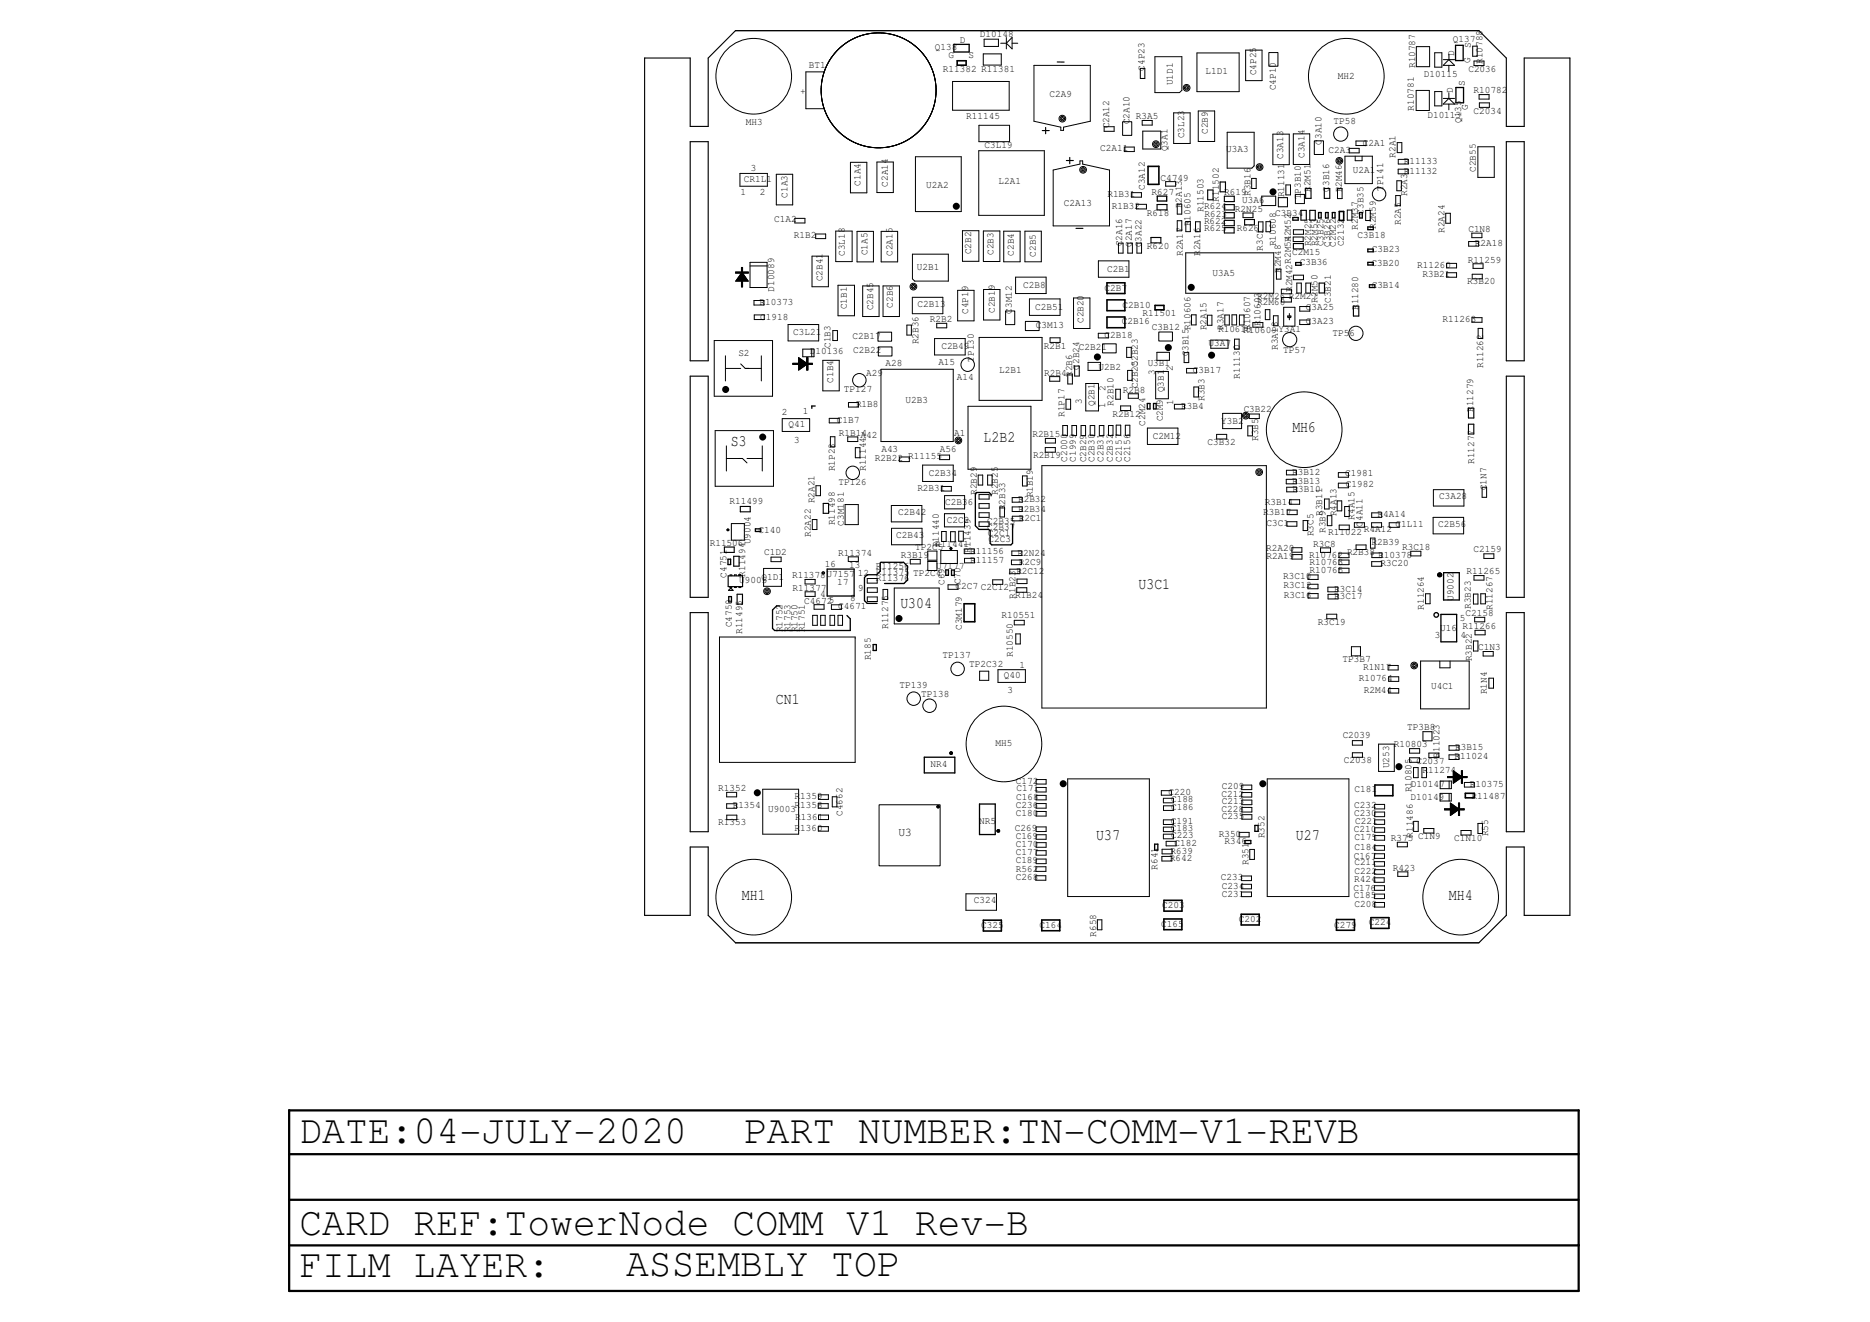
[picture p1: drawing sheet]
<svg xmlns="http://www.w3.org/2000/svg" width="420mm" height="297mm" viewBox="0 0 420 297" stroke-linecap="round" stroke-linejoin="round" font-family="sans-serif">
<defs><g id="words">
<g font-size="9">
<text x="67.3" y="256.9">DATE:04-JULY-2020</text>
<text x="167.2" y="256.9">PART NUMBER:TN-COMM-V1-REVB</text>
<text x="67.3" y="277.4">CARD REF:TowerNode COMM V1 Rev-B</text>
<text x="67.3" y="286.9">FILM LAYER:</text>
<text x="140.7" y="286.7">ASSEMBLY TOP</text>
</g>
<g font-size="3.6">
<text x="164.2" y="100.1">S3</text>
<text x="221" y="99.2">L2B2</text>
<text x="290.4" y="97.1">MH6</text>
<text x="202.3" y="136.7">U304</text>
<text x="255.8" y="132.3">U3C1</text>
<text x="174.3" y="158.3">CN1</text>
<text x="246.3" y="188.7">U37</text>
<text x="291.2" y="188.7">U27</text>
<text x="166.7" y="202.1">MH1</text>
<text x="325.5" y="202.1">MH4</text>
</g>
<text font-size="2.7" x="201.9" y="187.8">U3</text>
<g font-size="2.2">
<text x="210" y="11.2">Q138</text>
<text x="215.7" y="9.6">D</text>
<text x="220.2" y="8.4">D10148</text>
<text x="326.5" y="9.5">Q137</text>
<text x="330.4" y="10.9" transform="rotate(-90 330.4 10.9)">S</text>
<text x="181.7" y="15.2">BT1</text>
<text x="211.8" y="16.3">R11382 R11381</text>
<text x="213.1" y="13">G</text>
<text x="217.6" y="13.1">S</text>
<text x="257.1" y="15.9" transform="rotate(-90 257.1 15.9)">C4P23</text>
<text x="270.9" y="16.7">L1D1</text>
<text x="282.2" y="16.9" transform="rotate(-90 282.2 16.9)">C4P25</text>
<text x="300.6" y="17.7">MH2</text>
<text x="318" y="15.3" transform="rotate(-90 318 15.3)">R10787</text>
<text x="319.9" y="17.3">D10115</text>
<text x="326.7" y="12.5" transform="rotate(-90 326.7 12.5)">D</text>
<text x="329.9" y="16.2">C2036</text>
<text x="330.3" y="14.2" transform="rotate(-90 330.3 14.2)">G</text>
<text x="333.1" y="14.4" transform="rotate(-90 333.1 14.4)">R10788</text>
<text x="181" y="20.1" transform="rotate(180 181 20.1)">+</text>
<text x="235.8" y="21.9">C2A9</text>
<text x="263.5" y="19.1" transform="rotate(-90 263.5 19.1)">U1D1</text>
<text x="286.6" y="20.3" transform="rotate(-90 286.6 20.3)">C4P10</text>
<text x="326.4" y="20.9" transform="rotate(-90 326.4 20.9)">D</text>
<text x="329.1" y="19.3" transform="rotate(-90 329.1 19.3)">S</text>
<text x="331.1" y="20.9">R10782</text>
<text x="167.6" y="28">MH3</text>
<text x="217.1" y="26.7">R11145</text>
<text x="249.2" y="28.9" transform="rotate(-90 249.2 28.9)">C2A12</text>
<text x="253.8" y="28" transform="rotate(-90 253.8 28)">C2A10</text>
<text x="255.2" y="26.8">R3A5</text>
<text x="299.6" y="27.9">TP58</text>
<text x="317.6" y="24.9" transform="rotate(-90 317.6 24.9)">R10781</text>
<text x="320.7" y="26.6">D10113</text>
<text x="328.3" y="27.6" transform="rotate(-90 328.3 27.6)">Q135</text>
<text x="329.8" y="24.7" transform="rotate(-90 329.8 24.7)">G</text>
<text x="331.1" y="25.5">C2034</text>
<text x="221.2" y="33.3">C3L19</text>
<text x="247.2" y="33.9">C2A11</text>
<text x="262.3" y="34" transform="rotate(-90 262.3 34)">Q3A1</text>
<text x="266.1" y="31.1" transform="rotate(-90 266.1 31.1)">C3L23</text>
<text x="271.3" y="30.1" transform="rotate(-90 271.3 30.1)">C2B9</text>
<text x="275.5" y="34.1">U3A3</text>
<text x="288.3" y="35.7" transform="rotate(-90 288.3 35.7)">C3A13</text>
<text x="293.1" y="35.5" transform="rotate(-90 293.1 35.5)">C3A14</text>
<text x="296.9" y="32.5" transform="rotate(-90 296.9 32.5)">C3A10</text>
<text x="298.5" y="34.3">C2A3</text>
<text x="306.2" y="32.7">C2A1</text>
<text x="313.5" y="35.4" transform="rotate(-90 313.5 35.4)">R2A1</text>
<text x="167.1" y="41">CR1L1</text>
<text x="168.7" y="38.4">3</text>
<text x="193.3" y="41.7" transform="rotate(-90 193.3 41.7)">C1A4</text>
<text x="199.5" y="41.9" transform="rotate(-90 199.5 41.9)">C2A14</text>
<text x="224.4" y="41.3">L2A1</text>
<text x="260.7" y="40.6">C4749</text>
<text x="303.9" y="38.9">U2A1</text>
<text x="315.4" y="39">R11132</text>
<text x="315.4" y="36.9">R11133</text>
<text x="331.6" y="38.7" transform="rotate(-90 331.6 38.7)">C2B55</text>
<text x="166.4" y="43.7">1</text>
<text x="170.7" y="43.7">2</text>
<text x="176.9" y="44.4" transform="rotate(-90 176.9 44.4)">C1A3</text>
<text x="208.1" y="42.2">U2A2</text>
<text x="239" y="46.2">C2A13</text>
<text x="248.8" y="44.3">R1B31</text>
<text x="249.8" y="47">R1B32</text>
<text x="257.2" y="42.7" transform="rotate(-90 257.2 42.7)">C3A12</text>
<text x="258.8" y="43.7">R627</text>
<text x="265.5" y="46.8" transform="rotate(-90 265.5 46.8)">R2A13</text>
<text x="270.4" y="47.6" transform="rotate(-90 270.4 47.6)">R11503</text>
<text x="270.6" y="47">R624</text>
<text x="273.9" y="45.3" transform="rotate(-90 273.9 45.3)">R11502</text>
<text x="275" y="43.8">R619</text>
<text x="277.5" y="47.6">R2N25</text>
<text x="279.1" y="45.6">U3A6</text>
<text x="281" y="44" transform="rotate(-90 281 44)">R3B16</text>
<text x="288.6" y="44.3" transform="rotate(-90 288.6 44.3)">R11131</text>
<text x="292.3" y="44.8" transform="rotate(-90 292.3 44.8)">TP3B10</text>
<text x="294.5" y="43.1" transform="rotate(-90 294.5 43.1)">R2M51</text>
<text x="298.7" y="43.1" transform="rotate(-90 298.7 43.1)">C3B16</text>
<text x="301.5" y="43.2" transform="rotate(-90 301.5 43.2)">R2M46</text>
<text x="310.8" y="42.9" transform="rotate(-90 310.8 42.9)">TP141</text>
<text x="316.1" y="44.1" transform="rotate(-90 316.1 44.1)">R2A3</text>
<text x="173.9" y="49.9">C1A2</text>
<text x="178.3" y="53.5">R1B2</text>
<text x="257.7" y="48.6">R618</text>
<text x="267.5" y="50.9" transform="rotate(-90 267.5 50.9)">R10605</text>
<text x="270.5" y="50.3">R622</text>
<text x="270.5" y="52">R625</text>
<text x="270.6" y="48.7">R623</text>
<text x="277.9" y="51.8">R626</text>
<text x="286.5" y="48.5">C3B34</text>
<text x="305" y="53.4">C3B18</text>
<text x="305.1" y="51.6" transform="rotate(-90 305.1 51.6)">R2M37</text>
<text x="306.4" y="48.2" transform="rotate(-90 306.4 48.2)">C3B35</text>
<text x="309.1" y="51.4" transform="rotate(-90 309.1 51.4)">R2M59</text>
<text x="314.7" y="50.6" transform="rotate(-90 314.7 50.6)">R2A5</text>
<text x="324.5" y="52.3" transform="rotate(-90 324.5 52.3)">R2A24</text>
<text x="329.9" y="52">C1N8</text>
<text x="189.9" y="57.5" transform="rotate(-90 189.9 57.5)">C3L18</text>
<text x="194.9" y="57.4" transform="rotate(-90 194.9 57.4)">C1A5</text>
<text x="200.5" y="57.5" transform="rotate(-90 200.5 57.5)">C2A15</text>
<text x="218.2" y="57.2" transform="rotate(-90 218.2 57.2)">C2B2</text>
<text x="223.2" y="57.3" transform="rotate(-90 223.2 57.3)">C2B3</text>
<text x="227.8" y="57.5" transform="rotate(-90 227.8 57.5)">C2B4</text>
<text x="232.8" y="57.6" transform="rotate(-90 232.8 57.6)">C2B5</text>
<text x="252.1" y="55.3" transform="rotate(-90 252.1 55.3)">C2A16</text>
<text x="254.3" y="55.5" transform="rotate(-90 254.3 55.5)">C2A17</text>
<text x="256.5" y="55.6" transform="rotate(-90 256.5 55.6)">C3A22</text>
<text x="257.7" y="56">R620</text>
<text x="265.7" y="57.5" transform="rotate(-90 265.7 57.5)">R2A17</text>
<text x="269.7" y="57.5" transform="rotate(-90 269.7 57.5)">R2A16</text>
<text x="283.7" y="56.3" transform="rotate(-90 283.7 56.3)">R3C1</text>
<text x="286.7" y="55.4" transform="rotate(-90 286.7 55.4)">R10608</text>
<text x="290" y="54.4" transform="rotate(-90 290 54.4)">R2M52</text>
<text x="290.4" y="57.3">C2M15</text>
<text x="292" y="59.6">C3B36</text>
<text x="294.5" y="55.3" transform="rotate(-90 294.5 55.3)">R2M25</text>
<text x="296" y="55.3" transform="rotate(-90 296 55.3)">R2M53</text>
<text x="297.3" y="55.3" transform="rotate(-90 297.3 55.3)">C3B25</text>
<text x="298.9" y="55.5" transform="rotate(-90 298.9 55.5)">C3B26</text>
<text x="300.1" y="55.4" transform="rotate(-90 300.1 55.4)">C2M22</text>
<text x="302" y="55.3" transform="rotate(-90 302 55.3)">C2132</text>
<text x="308.1" y="59.8">C3B20</text>
<text x="308.2" y="56.7">C3B23</text>
<text x="329.8" y="59">R11259</text>
<text x="331.4" y="55.3">R2A18</text>
<text x="174" y="65.5" transform="rotate(-90 174 65.5)">D10089</text>
<text x="184.8" y="63.2" transform="rotate(-90 184.8 63.2)">C2B41</text>
<text x="206" y="60.6">U2B1</text>
<text x="229.9" y="64.6">C2B8</text>
<text x="248.2" y="65.5">C2B7</text>
<text x="248.8" y="61">C2B1</text>
<text x="272.4" y="62.1">U3A5</text>
<text x="287.8" y="61.3" transform="rotate(-90 287.8 61.3)">R2M48</text>
<text x="290.3" y="65.6" transform="rotate(-90 290.3 65.6)">R2M42R2M54</text>
<text x="308.2" y="64.7">C3B14</text>
<text x="318.4" y="60.2">R11260</text>
<text x="319.6" y="62.3">R3B21</text>
<text x="329.7" y="63.9">R3B20</text>
<text x="170.6" y="68.6">R10373</text>
<text x="170.8" y="71.8">C1918</text>
<text x="190.2" y="69.5" transform="rotate(-90 190.2 69.5)">C1B1</text>
<text x="196.2" y="69.7" transform="rotate(-90 196.2 69.7)">C2B45</text>
<text x="200.6" y="69.2" transform="rotate(-90 200.6 69.2)">C2B6</text>
<text x="206.2" y="69">C2B13</text>
<text x="217.6" y="70.5" transform="rotate(-90 217.6 70.5)">C4P19</text>
<text x="223.5" y="70.3" transform="rotate(-90 223.5 70.3)">C2B19</text>
<text x="227.4" y="70.4" transform="rotate(-90 227.4 70.4)">C3M12</text>
<text x="232.6" y="69.6">C2B51</text>
<text x="252.2" y="69.1">C2B10</text>
<text x="256.7" y="70.9">R11501</text>
<text x="282.5" y="68.5">R2M60</text>
<text x="282.5" y="67.2">R2M26 R2M27</text>
<text x="293.4" y="69.8">C3A25</text>
<text x="296" y="68" transform="rotate(-90 296 68)">R2M50</text>
<text x="299" y="68.1" transform="rotate(-90 299 68.1)">C3B21</text>
<text x="305.2" y="69.7" transform="rotate(-90 305.2 69.7)">R11280</text>
<text x="178.2" y="75.2">C3L21</text>
<text x="191.5" y="76.1">C2B17</text>
<text x="206.3" y="77.3" transform="rotate(-90 206.3 77.3)">R2B36</text>
<text x="208.9" y="72.3">R2B2</text>
<text x="232.8" y="73.7">C3M13</text>
<text x="243.4" y="72.6" transform="rotate(-90 243.4 72.6)">C2B20</text>
<text x="248.1" y="75.9">C2B18</text>
<text x="252.1" y="72.9">C2B16</text>
<text x="258.8" y="74.3">C3B12</text>
<text x="271.1" y="74.2" transform="rotate(-90 271.1 74.2)">R2A15</text>
<text x="271.5" y="77.8">U3A7</text>
<text x="273.7" y="74.5">R10610</text>
<text x="274.9" y="74.2" transform="rotate(-90 274.9 74.2)">R3A17</text>
<text x="279.3" y="74.7">R10609Y3A1</text>
<text x="280.9" y="74.1" transform="rotate(-90 280.9 74.1)">R10607</text>
<text x="283.2" y="73.2" transform="rotate(-90 283.2 73.2)">R10603</text>
<text x="293.4" y="72.9">C3A23</text>
<text x="299.4" y="75.4">TP56</text>
<text x="324.1" y="72.5">R11263</text>
<text x="165.9" y="80.1">S2</text>
<text x="181.9" y="79.6">D10136</text>
<text x="186.6" y="78.2" transform="rotate(-90 186.6 78.2)">C1B3</text>
<text x="191.7" y="79.4">C2B22</text>
<text x="199" y="82.3">A28</text>
<text x="210.8" y="81.9">A15</text>
<text x="211.5" y="78.4">C2B49</text>
<text x="218.8" y="81.3" transform="rotate(-90 218.8 81.3)">TP130</text>
<text x="224.5" y="83.7">L2B1</text>
<text x="234.6" y="78.4">R2B1</text>
<text x="242.4" y="78.7">C2B21</text>
<text x="242.5" y="83.1" transform="rotate(-90 242.5 83.1)">C2B24</text>
<text x="246.8" y="83">U2B2</text>
<text x="255.6" y="82.4" transform="rotate(-90 255.6 82.4)">C2B23</text>
<text x="257.9" y="82.3">U3B1</text>
<text x="263.5" y="83.4" transform="rotate(-90 263.5 83.4)">2</text>
<text x="267.1" y="80.1" transform="rotate(-90 267.1 80.1)">C3B15R10606</text>
<text x="268" y="83.9">C3B17</text>
<text x="287.1" y="78.6" transform="rotate(-90 287.1 78.6)">R3A18</text>
<text x="288.3" y="79.2">TP57</text>
<text x="333.2" y="82.7" transform="rotate(-90 333.2 82.7)">R11262</text>
<text x="187.2" y="86" transform="rotate(-90 187.2 86)">C1B4</text>
<text x="189.6" y="88.1">TP127</text>
<text x="194.6" y="84.4">A29</text>
<text x="215" y="85.4">A14</text>
<text x="234.6" y="84.4">R2B4</text>
<text x="240.9" y="84.7" transform="rotate(-90 240.9 84.7)">R2B6</text>
<text x="248.4" y="87.8" transform="rotate(-90 248.4 87.8)">2</text>
<text x="252.3" y="88.2">R2B8</text>
<text x="255.7" y="87.3" transform="rotate(-90 255.7 87.3)">C2B25</text>
<text x="259.5" y="84.3" transform="rotate(-90 259.5 84.3)">3</text>
<text x="261.5" y="88.1" transform="rotate(-90 261.5 88.1)">Q3B1</text>
<text x="278.5" y="85.1" transform="rotate(-90 278.5 85.1)">R11130</text>
<text x="175.7" y="93.2">2</text>
<text x="180.4" y="93.1">1</text>
<text x="188.1" y="95">C1B7</text>
<text x="192.3" y="91.5">R1B8</text>
<text x="203.5" y="90.4">U2B3</text>
<text x="239.2" y="93.7" transform="rotate(-90 239.2 93.7)">R1P17</text>
<text x="243.1" y="90.7" transform="rotate(-90 243.1 90.7)">3</text>
<text x="245.9" y="91.2" transform="rotate(-90 245.9 91.2)">Q2B1</text>
<text x="248.3" y="91.7" transform="rotate(-90 248.3 91.7)">1</text>
<text x="250" y="93.7">R2B12</text>
<text x="250.2" y="91.1" transform="rotate(-90 250.2 91.1)">R2B10</text>
<text x="257.3" y="95.6" transform="rotate(-90 257.3 95.6)">C2M24</text>
<text x="261.3" y="94.7" transform="rotate(-90 261.3 94.7)">C2M9</text>
<text x="263.6" y="91" transform="rotate(-90 263.6 91)">1</text>
<text x="265.4" y="91.8">R3B4</text>
<text x="270.6" y="90.1" transform="rotate(-90 270.6 90.1)">R3B3</text>
<text x="274.4" y="95.2">Y3B2</text>
<text x="279.4" y="92.6">C3B22</text>
<text x="331" y="92.6" transform="rotate(-90 331 92.6)">R11279</text>
<text x="177.2" y="96">Q41</text>
<text x="178.4" y="99.6">3</text>
<text x="188.5" y="97.9">R1B14</text>
<text x="193.3" y="98.4">A42</text>
<text x="198" y="101.5">A43</text>
<text x="211.2" y="101.5">A56</text>
<text x="214.4" y="98">A1</text>
<text x="232" y="98.2">R2B15</text>
<text x="259" y="98.6">C2M12</text>
<text x="271.3" y="100">C3B32</text>
<text x="282.7" y="99.1" transform="rotate(-90 282.7 99.1)">R3B5</text>
<text x="187.5" y="105.9" transform="rotate(-90 187.5 105.9)">R1P28</text>
<text x="194.5" y="105.8" transform="rotate(-90 194.5 105.8)">R11144</text>
<text x="196.6" y="103.7">R2B22 R11155</text>
<text x="208.7" y="106.9">C2B34</text>
<text x="232.1" y="102.9">R2B19</text>
<text x="239.8" y="103.7" transform="rotate(-90 239.8 103.7)">C2000</text>
<text x="241.8" y="103.7" transform="rotate(-90 241.8 103.7)">C1999</text>
<text x="244" y="103.8" transform="rotate(-90 244 103.8)">C2B29</text>
<text x="245.9" y="103.8" transform="rotate(-90 245.9 103.8)">C2B30</text>
<text x="247.9" y="103.8" transform="rotate(-90 247.9 103.8)">C2B31</text>
<text x="250" y="103.8" transform="rotate(-90 250 103.8)">C2B32</text>
<text x="252" y="103.8" transform="rotate(-90 252 103.8)">C2157</text>
<text x="253.9" y="103.8" transform="rotate(-90 253.9 103.8)">C2156</text>
<text x="290.3" y="106.7">R3B12</text>
<text x="302.2" y="107.1">C1981</text>
<text x="331.2" y="104.2" transform="rotate(-90 331.2 104.2)">R11277</text>
<text x="163.9" y="113.3">R11499</text>
<text x="183" y="113.1" transform="rotate(-90 183 113.1)">R2A21</text>
<text x="188.4" y="109">TP126</text>
<text x="206.1" y="110.4">R2B31</text>
<text x="212.4" y="113.5">C2B36</text>
<text x="219.5" y="111.2" transform="rotate(-90 219.5 111.2)">R2B29</text>
<text x="224.2" y="111.2" transform="rotate(-90 224.2 111.2)">R2B25</text>
<text x="228.7" y="112.8">R2B32</text>
<text x="232.1" y="111.8" transform="rotate(-90 232.1 111.8)">R1B19</text>
<text x="284.2" y="113.4">R3B14</text>
<text x="290.3" y="108.8">R3B13</text>
<text x="290.4" y="110.5">R3B10</text>
<text x="302.4" y="109.5">C1982</text>
<text x="323.3" y="112.1">C3A28</text>
<text x="334" y="110.2" transform="rotate(-90 334 110.2)">C1N7</text>
<text x="170.4" y="119.7">C140</text>
<text x="187.6" y="118" transform="rotate(-90 187.6 118)">R11498</text>
<text x="189.6" y="118.1" transform="rotate(-90 189.6 118.1)">C3M181</text>
<text x="201.8" y="115.8">C2B42</text>
<text x="212.8" y="117.4">C2C2</text>
<text x="221.8" y="119.2">C2B37</text>
<text x="221.8" y="117.8">C2B35</text>
<text x="225.9" y="114.7" transform="rotate(-90 225.9 114.7)">R2B33</text>
<text x="228.7" y="115">R2B34</text>
<text x="228.9" y="117">R2C1</text>
<text x="283.8" y="115.6">R3B17</text>
<text x="284.6" y="118.1">C3C1</text>
<text x="297.1" y="115.9" transform="rotate(-90 297.1 115.9)">R3B11</text>
<text x="297.8" y="119.8" transform="rotate(-90 297.8 119.8)">R3B9</text>
<text x="300.3" y="116" transform="rotate(-90 300.3 116)">R4A13</text>
<text x="304.4" y="116.8" transform="rotate(-90 304.4 116.8)">R4A15</text>
<text x="306.1" y="118.3" transform="rotate(-90 306.1 118.3)">C4A11</text>
<text x="306.5" y="119.6">R4A12</text>
<text x="309.5" y="116.2">R4A14</text>
<text x="313.6" y="118.5">C1L11</text>
<text x="323.1" y="118.3">C2B56</text>
<text x="159.5" y="122.7">R11506</text>
<text x="168.6" y="122.3" transform="rotate(-90 168.6 122.3)">U9004</text>
<text x="171.7" y="124.8">C1D2</text>
<text x="182.2" y="120.6" transform="rotate(-90 182.2 120.6)">R2A22</text>
<text x="188.3" y="124.8">R11374</text>
<text x="201.3" y="120.9">C2B43</text>
<text x="202.4" y="125.4">R3B19</text>
<text x="205.6" y="123.6">TP2C5</text>
<text x="210.2" y="123">R11441</text>
<text x="211" y="123" transform="rotate(-90 211 123)">R11440</text>
<text x="218" y="124.5">R11156</text>
<text x="218.1" y="124.2" transform="rotate(-90 218.1 124.2)">R11439</text>
<text x="222" y="120.5">C2C1</text>
<text x="222.1" y="121.8">C2C3</text>
<text x="228.6" y="124.9">R2N24</text>
<text x="284.5" y="123.9">R2A20</text>
<text x="284.5" y="125.7">R2A19</text>
<text x="294.2" y="125.4">R10762</text>
<text x="295.1" y="122.9">R3C8</text>
<text x="295.2" y="120.5" transform="rotate(-90 295.2 120.5)">R3C5</text>
<text x="298.4" y="120.2">R11022</text>
<text x="302.7" y="124.8">R2B38 R10378</text>
<text x="308.2" y="122.4">R2B39</text>
<text x="315.1" y="123.6">R3C18</text>
<text x="331.1" y="124.1">C2159</text>
<text x="163.2" y="129.8" transform="rotate(-90 163.2 129.8)">C4751</text>
<text x="166.1" y="131.1">U9005</text>
<text x="167.4" y="129.5" transform="rotate(-90 167.4 129.5)">R11494</text>
<text x="171.1" y="130.4">Q1D1</text>
<text x="178" y="129.8">R11378U7157</text>
<text x="185.3" y="127.4">16</text>
<text x="188.1" y="131.4">17</text>
<text x="190.8" y="127.6">13</text>
<text x="192.8" y="129.5">12 R11375</text>
<text x="196.8" y="130.6">R11376</text>
<text x="196.8" y="127.9">R11256</text>
<text x="205.2" y="129.5">TP2C4</text>
<text x="210.4" y="127.8">U7177</text>
<text x="212.2" y="131.5" transform="rotate(-90 212.2 131.5)">C69</text>
<text x="215.8" y="131.3" transform="rotate(-90 215.8 131.3)">C70</text>
<text x="218" y="126.5">R11157</text>
<text x="228.4" y="129">R2C12</text>
<text x="228.9" y="126.9">R2C9</text>
<text x="288.3" y="130.2">R3C10</text>
<text x="294.2" y="128.7">R10765</text>
<text x="294.2" y="126.9">R10763</text>
<text x="310.2" y="127.3">R3C20</text>
<text x="329.5" y="129">R11265</text>
<text x="178.1" y="132.7">R11377</text>
<text x="180.7" y="135.7">C46725</text>
<text x="184.2" y="134.2">4</text>
<text x="188.3" y="136.9">C4671</text>
<text x="191" y="135.1">8</text>
<text x="192.8" y="132.9">9</text>
<text x="214.7" y="132.4">C2C7 C2C12</text>
<text x="228.1" y="134.4">R1B24</text>
<text x="228.1" y="133.3" transform="rotate(-90 228.1 133.3)">1B23</text>
<text x="288.4" y="132.2">R3C12</text>
<text x="288.4" y="134.3">R3C16</text>
<text x="299.8" y="132.9">R3C14</text>
<text x="299.8" y="134.6">R3C17</text>
<text x="319.9" y="137" transform="rotate(-90 319.9 137)">R11264</text>
<text x="326.6" y="135" transform="rotate(-90 326.6 135)">U9002</text>
<text x="330.5" y="136.8" transform="rotate(-90 330.5 136.8)">R3B23</text>
<text x="335.3" y="137.1" transform="rotate(-90 335.3 137.1)">R11267</text>
<text x="164.4" y="140.9" transform="rotate(-90 164.4 140.9)">C4750</text>
<text x="166.7" y="142.5" transform="rotate(-90 166.7 142.5)">R11495</text>
<text x="175.8" y="142" transform="rotate(-90 175.8 142)">R1752</text>
<text x="177.6" y="142" transform="rotate(-90 177.6 142)">R1753</text>
<text x="179.2" y="142.1" transform="rotate(-90 179.2 142.1)">R1750</text>
<text x="180.8" y="142" transform="rotate(-90 180.8 142)">R1751</text>
<text x="199.5" y="141.3" transform="rotate(-90 199.5 141.3)">R11275</text>
<text x="216.1" y="141.5" transform="rotate(-90 216.1 141.5)">C3M179</text>
<text x="225" y="138.9">R10551</text>
<text x="296.1" y="140.5">R3C19</text>
<text x="322.4" y="143.4">3</text>
<text x="323.6" y="141.9">U16</text>
<text x="328" y="139.6">5</text>
<text x="328.1" y="143.4">4</text>
<text x="328.6" y="141.3">R11266</text>
<text x="329.3" y="138.3">C2158</text>
<text x="195.7" y="148.4" transform="rotate(-90 195.7 148.4)">R185</text>
<text x="211.8" y="147.9">TP137</text>
<text x="217.8" y="149.9">TP2C32</text>
<text x="227.5" y="147.6" transform="rotate(-90 227.5 147.6)">R10550</text>
<text x="301.6" y="148.7">TP3B7</text>
<text x="330.7" y="148.6" transform="rotate(-90 330.7 148.6)">R3B22</text>
<text x="332.1" y="146">C1N3</text>
<text x="202.1" y="154.7">TP139</text>
<text x="225.5" y="152.4">Q40</text>
<text x="226.4" y="155.8">3</text>
<text x="229.1" y="150.2">1</text>
<text x="305.3" y="153.1">R10764</text>
<text x="306.3" y="150.6">R1N17</text>
<text x="306.5" y="155.7">R2M44</text>
<text x="321.5" y="154.8">U4C1</text>
<text x="207" y="156.7">TP138</text>
<text x="334.1" y="156" transform="rotate(-90 334.1 156)">R1N4</text>
<text x="223.7" y="167.7">MH5</text>
<text x="301.7" y="165.9">C2039</text>
<text x="313.2" y="167.8">R10803</text>
<text x="316.2" y="164.1">TP3B8</text>
<text x="209.1" y="172.3">NR4</text>
<text x="301.9" y="171.5">C2038</text>
<text x="312.1" y="172.6" transform="rotate(-90 312.1 172.6)">U253</text>
<text x="318.2" y="171.6">C2037</text>
<text x="319.6" y="173.7">R11274</text>
<text x="323.4" y="170.3" transform="rotate(-90 323.4 170.3)">R11023</text>
<text x="326.8" y="170.6">R11024</text>
<text x="327" y="168.6">R3B15</text>
<text x="161.3" y="177.8">R1352</text>
<text x="178.5" y="179.6">R1359</text>
<text x="228.3" y="176.1">C172</text>
<text x="228.3" y="179.8">C168</text>
<text x="228.4" y="177.8">C171</text>
<text x="262.6" y="178.5">C220</text>
<text x="274.5" y="179">C212</text>
<text x="274.5" y="177.2">C209</text>
<text x="304.3" y="177.9">C181</text>
<text x="316.9" y="179.6">D10149</text>
<text x="317" y="176.9">D10147</text>
<text x="317.2" y="178" transform="rotate(-90 317.2 178)">R10805</text>
<text x="330.3" y="176.9">R10375</text>
<text x="330.7" y="179.6">R11487</text>
<text x="161.4" y="185.4">R1353</text>
<text x="164.6" y="181.6">R1354</text>
<text x="172.6" y="182.4">U9003</text>
<text x="178.5" y="181.6">R1358</text>
<text x="178.7" y="184.2">R1361</text>
<text x="189.3" y="183.3" transform="rotate(-90 189.3 183.3)">C4662</text>
<text x="220" y="185">NR5</text>
<text x="228.2" y="183.4">C180</text>
<text x="228.2" y="181.5">C236</text>
<text x="263.1" y="185.1">C191</text>
<text x="263.1" y="180.3">C188</text>
<text x="263.2" y="182">C186</text>
<text x="274.4" y="182.5">C228</text>
<text x="274.5" y="180.7">C213</text>
<text x="274.6" y="184.1">C235</text>
<text x="304.3" y="181.6">C232</text>
<text x="304.3" y="183.4">C230</text>
<text x="304.5" y="185.1">C221</text>
<text x="178.5" y="186.7">R1360</text>
<text x="228" y="186.8">C269</text>
<text x="228.2" y="188.5">C169</text>
<text x="228.3" y="190.4">C170</text>
<text x="263" y="191.8">R639</text>
<text x="263.1" y="186.6">C183</text>
<text x="263.2" y="188.4">C223</text>
<text x="263.9" y="190.1">C182</text>
<text x="273.8" y="188.1">R350</text>
<text x="275.2" y="189.7">R346</text>
<text x="284.1" y="188.4" transform="rotate(-90 284.1 188.4)">R352</text>
<text x="304.2" y="186.9">C210</text>
<text x="304.3" y="190.9">C184</text>
<text x="304.3" y="188.6">C175</text>
<text x="312.5" y="188.9">R375 C1N9</text>
<text x="317.4" y="188.2" transform="rotate(-90 317.4 188.2)">R11486</text>
<text x="326.8" y="188.9">C1N10</text>
<text x="334.3" y="187.9" transform="rotate(-90 334.3 187.9)">R55</text>
<text x="228.2" y="194">C189</text>
<text x="228.2" y="197.7">C268</text>
<text x="228.2" y="192.1">C177</text>
<text x="228.2" y="195.9">R562</text>
<text x="260.1" y="195.4" transform="rotate(-90 260.1 195.4)">R641</text>
<text x="262.8" y="193.4">R642</text>
<text x="274.3" y="197.7">C233</text>
<text x="280.6" y="194.4" transform="rotate(-90 280.6 194.4)">R351</text>
<text x="304.2" y="193">C167</text>
<text x="304.3" y="194.5">C211</text>
<text x="304.4" y="196.3">C222</text>
<text x="313" y="195.6">R423</text>
<text x="218.8" y="202.8">C324</text>
<text x="261.1" y="203.9">C203</text>
<text x="274.5" y="199.7">C234</text>
<text x="274.5" y="201.5">C231</text>
<text x="304.1" y="200.1">C176</text>
<text x="304.2" y="201.8">C185</text>
<text x="304.3" y="198.1">R424</text>
<text x="304.3" y="203.7">C208</text>
<text x="220.4" y="208.6">C325</text>
<text x="233.5" y="208.5">C164</text>
<text x="260.9" y="208.2">C165</text>
<text x="278.4" y="207.2">C202</text>
<text x="299.8" y="208.5">C279</text>
<text x="307.5" y="207.8">C224</text>
<text x="246.3" y="210.5" transform="rotate(-90 246.3 210.5)">R658</text>
</g>
</g></defs>
<path d="M65 249.4v40.7h289.7v-40.6M65 259.3h289.7M65 249.5h289.7M65 269.6h289.6M65 279.8h289.7" fill="none" stroke="#000" stroke-width=".51"/>
<g fill="none" stroke="#000" stroke-width=".22">
<path d="M165.3 6.9h167M184.5 19.8h.1M184.5 19.4h.1M184.6 18.9h.1M184.6 18.7v.1M184.6 18.4h.1M184.7 18.1v.1M184.7 18v.1M184.8 17.8h-.1M184.8 17.7h.1M184.8 17.5h.1M184.9 17.3l-.4 1.9v2.2l.3 1.6"/>
<path d="M184.9 17.2v.1M184.9 17l-.1 .4M185 16.8l-.1 .3M185 16.6l-.1 .4M185 16.6v.1M185.1 16.4v.1M185.1 16.3v.1M185.2 16.1l-4.1 .1v8.2l4.1 .1M185.2 16.1l-.2 .5M185.2 16v.1M185.2 16h.1M185.3 15.8l-.1 .2"/>
<path d="M185.4 15.6h.1M185.5 15.4v.1M185.5 15.5l-.2 .4M185.6 15.2h.1M185.6 15h.1M185.6 15l-.1 .4M185.7 14.8h.1M185.8 14.7h.1M185.8 14.7l-.2 .3M185.9 14.6h-.1M185.9 14.5l-.1 .2M186 14.4h-.1"/>
<path d="M186 14.2v.1M186.1 14.1l-.1 .1M186.2 13.9h.1M186.3 13.8h.1M186.3 13.7l-.4 .8M186.4 13.6l-.1 .1M186.5 13.4l-.2 .3M186.7 13.1l-.1 .2M186.9 12.8l-.1 .1M186.9 12.8h.1M187 12.7h.1M187.1 12.5l-.7 1"/>
<path d="M187.2 12.4l-.1 .1M187.3 12.3h.1M187.4 12.1h.1M187.6 11.9l-.1 .1M187.7 11.9l-.6 .7M187.7 11.8v.1M188.1 11.4l-.4 .4M188.1 11.4h.1M188.1 11.3v.1M188.1 11.3h.1M188.2 11.2l-.1 .1M188.2 11.2h.1"/>
<path d="M188.3 11.2h-.1M188.3 11.2h.1M188.4 11.1l-.1 .1M188.4 11v.1M188.4 11h.1M188.5 11h-.1M188.5 11h.1M188.5 10.9v.1M188.5 10.9h.1M188.6 10.9h-.1M188.7 10.8l-.1 .1M188.8 10.7l-.1 .1"/>
<path d="M188.9 10.6l-.1 .1M189 10.5h.1M189.1 10.4l-.1 .1M189.2 10.4l-.3 .2M189.2 10.3v.1M189.3 10.2l-.1 .1M189.4 10.2h-.1M189.5 10.1l-.1 .1M189.6 10.1l-.2 .1M189.6 10v.1M189.6 10h.1M189.8 9.8l-.2 .2"/>
<path d="M190 9.7l-.1 .1M190.1 9.6l-.3 .2M190.1 9.6h.1M190.3 9.5l-.1 .1M190.3 9.5h.1M190.5 9.4h.1M190.7 9.3l-.6 .3M190.8 9.2h-.1M190.9 9.1v.1M191 9.1l-.3 .2M191 9.1h.1M191.1 9.1h-.1"/>
<path d="M191.3 8.9v.1M191.4 8.9h.1M191.5 8.8h.1M191.8 8.7l-.8 .4M191.8 8.7h.1M192.1 8.5h.1M192.4 8.4l-.6 .3M192.4 8.4h.1M192.5 8.3v.1M192.5 8.3h.1M192.9 8.2h.1M193 8.2l-.4 .1"/>
<path d="M193 8.2h.1M193.1 8.1l-.1 .1M193.1 8.1h.1M193.2 8.1h-.1M193.2 8.1h.1M193.3 8.1h-.1M193.5 8l-.3 .1M193.7 7.9l-.2 .1M193.7 7.9h.1M193.8 7.9h.1M193.9 7.9h-.2M194 7.9h-.1"/>
<path d="M194.2 7.8l-.3 .1M194.5 7.7l-.2 .1M194.5 7.7l-.5 .1M194.7 7.7h-.1M194.8 7.6v.1M194.9 7.6h.1M195.2 7.6h-.1M195.3 7.6h-.1M195.5 7.5h.1M195.9 7.5h-.1M196.1 7.5h-.1M196.5 7.4h.1"/>
<path d="M196.9 7.4h.1M197.9 7.4h.1M198.3 7.4h.1M198.8 7.5h.1M199 7.5h.1M199.3 7.5h.1M199.5 7.6h.1M199.7 7.6h.1M199.9 7.6h.1M200 7.6v.1M200.1 7.7l-1.6-.3h-2.2l-1.8 .3M200.1 7.7l.4 .1"/>
<path d="M200.2 7.7h.1M200.3 7.7l.4 .1M200.6 7.8h.2M200.7 7.8h.1M200.8 7.8l.1 .1M200.8 7.9h.1M200.9 7.9h.3M201 7.9l.2 .1M201.2 8h.1M201.3 8l.3 .1M201.4 8h.1M201.5 8.1h.1"/>
<path d="M201.6 8.1h.1M201.7 8.1h.1M201.7 8.1l.1 .1M201.8 8.2h.1M201.8 8.2h.2M201.9 8.2h.1M202 8.2h.1M202 8.2l.1 .1M202.1 8.3h.1M202.1 8.3l.3 .1M202.3 8.3h.1M202.4 8.4h.1"/>
<path d="M202.5 8.4l.5 .3M202.5 8.4h.1M202.7 8.5h.1M203 8.7h.1M203.1 8.7l.1 .1M203.2 8.8h.1M203.3 8.8l.1 .1M203.4 8.9h.1M203.5 8.9h.1M203.5 8.9l.1 .1M203.6 9l.8 .4M203.7 9h.1"/>
<path d="M203.8 9.1h.1M203.9 9.1l.1 .1M204 9.2l.1 .1M204.2 9.3l1.2 .9M204.4 9.5h.1M204.5 9.5h.1M204.6 9.5v.1M204.7 9.6h.1M204.8 9.7h.1M204.9 9.8h.1M204.9 9.8l.2 .1M205.2 10l.1 .1"/>
<path d="M205.4 10.2h.1M205.5 10.2l.2 .2M205.5 10.2v.1M205.6 10.3h.1M205.7 10.4l.1 .1M205.8 10.5l.2 .1M205.8 10.5l.1 .1M206 10.6v.1M206 10.7l.2 .2M206.1 10.7v.1M206.2 10.9h.1M206.3 10.9h.1"/>
<path d="M206.3 10.9v.1M206.3 11h.1M206.4 11h.1M206.4 11v.1M206.4 11.1l.1 .1M206.5 11.2h.1M206.6 11.2h.1M206.6 11.2l.1 .1M206.7 11.3h.1M206.7 11.3v.1M206.7 11.4h.1M206.8 11.4l.1 .2"/>
<path d="M206.9 11.5v.1M206.9 11.6l.1 .1M207 11.7h.1M207 11.7l.1 .1M207.1 11.8h.1M207.1 11.8l.1 .1M207.2 11.9l.2 .2M207.3 11.9v.1M207.3 12l.1 .1M207.4 12.1l.1 .2M207.4 12.1h.1M207.5 12.3h.1"/>
<path d="M207.5 12.3l.2 .2M207.6 12.4h.1M207.7 12.4v.1M207.7 12.5h.1M207.7 12.5l.2 .3M207.8 12.7h.1M207.9 12.8h.1M208 12.8l.1 .3M208 12.9h.1M208.1 13h.1M208.1 13.1h.1M208.2 13.1v.2"/>
<path d="M208.2 13.2h.1M208.2 13.3h.1M208.2 13.3l.2 .2M208.3 13.4h.1M208.4 13.5h.1M208.4 13.5v.1M208.4 13.6h.1M208.5 13.6l.3 .6M208.5 13.7h.1M208.5 13.8h.1M208.6 13.9h.1M208.8 14.1v.1"/>
<path d="M208.8 14.2v.1M208.8 14.3h.1M208.8 14.3l.1 .1M208.9 14.4h.1M208.9 14.4v.1M208.9 14.5h.1M208.9 14.5l.2 .2M209 14.6h.1M209.1 14.7h.1M209.1 14.7v.1M209.1 14.8h.1M209.1 14.8l.3 .6"/>
<path d="M209.2 15h.1M209.3 15.2h.1M209.4 15.5l.1 .4M209.4 15.4v.1M209.4 15.6h.1M209.5 15.8v.1M209.5 15.9l.1 .1M209.6 16h.1M209.6 16v.2M209.6 16.1l.2 .5M209.7 16.3v.1M209.7 16.4v.1"/>
<path d="M209.8 16.6l.1 .4M209.8 16.6v.1M209.8 16.8h.1M209.9 16.9h.1M209.9 17l.1 .4M209.9 17v.1M209.9 17.2l.1 .1M210 17.3v.1M210 17.4l.1 .4M210 17.5h.1M210 17.6h.1M210.1 17.7l.2 1.5v2.2l-.2 1.5"/>
<path d="M210.1 18v.1M210.1 18.1l.1 .1M210.2 18.4h.1M210.2 18.6h.1M210.2 18.9h.1M210.3 19.4h.1M210.3 19.8h.1M214 18.3h12.7v6.5h-12.7zM220.9 12.1h4.1v2.5h-4.1zM221.1 8.8h3.2v1.6h-3.2zM224.8 9.7h1.3M226.1 8.4v2.6"/>
<path d="M227.4 9.7h1.3M227.4 8.4v2.6l-1.3-1.3zM232.3 14.7h12.7v12.5l-6 1.4v.7h-.7v-.7l-6-1.4zM256.2 15.4h1v2.2h-1zM259.5 12.7h6v7.6l-.5 .5h-5.5zM268.9 11.9h9.5v8.7h-9.5zM279.9 11.3h3.7v6.8h-3.7zM285.1 11.8h2v3.1h-2zM318.2 10.5h3v4.5h-3zM322.4 11.9h1.6v3.2h-1.6zM324.3 13.4h2.5M325.5 13.4l1.3 1.3h-2.5z"/>
<path d="M325.5 14.7v1.3M325.6 12.2v1.2M330.9 10.4h1v2.2h-1zM331.2 13.7h2.2v1h-2.2zM166.3 39h6.1v2.8h-6.1zM174.4 39.2h3.7v6.8h-3.7zM184.5 20.8h.1M184.5 21.2h.1M184.6 21.7h.1M184.6 21.8v.1M184.6 22.2h.1M184.7 22.4v.1"/>
<path d="M184.7 22.5v.1M184.7 22.8h.1M184.8 22.9h.1M184.8 23l.1 .4M184.8 23.1h.1M184.8 23.2l.1 .4M184.9 23.5l.1 .3M184.9 23.6l.1 .2M185 23.8v.1M185 23.9h.1M185 23.9v.1M185 24h.1"/>
<path d="M185 24l.1 .1M185.1 24.2l.1 .3M185.1 24.1v.1M185.1 24.2v.1M185.2 24.5l.1 .3M185.3 24.7v.1M185.3 24.8v.1M185.3 24.9l.1 .1M185.4 25h.1M185.4 25l.1 .1M185.5 25.2v.1M185.5 25.1v.1"/>
<path d="M185.5 25.3l.1 .2M185.5 25.3h.1M185.6 25.4h.1M185.6 25.6l.2 .3M185.6 25.5v.1M185.7 25.8h.1M185.8 25.9l.1 .2M185.8 26h.1M185.9 26.1h.1M185.9 26.1l.1 .2M185.9 26.2h.1M186 26.4l.1 .2"/>
<path d="M186 26.3v.1M186 26.4l.1 .1M186.1 26.6h.1M186.2 26.6l.1 .3M186.2 26.7h.1M186.3 26.9h.1M186.3 26.9l.2 .3M186.4 27.1l.2 .3M186.6 27.3l.1 .2M186.7 27.5h.1M186.7 27.5l.2 .3M186.8 27.7h.1"/>
<path d="M186.9 27.7l.7 1M187.3 28.3h.1M187.5 28.6l.1 .1M187.6 28.7h.1M187.7 28.7v.1M187.7 28.8l.2 .2M187.8 29h.1M187.9 29h.1M187.9 29l.1 .1M188 29.1v.1M188 29.2h.1M188.1 29.2h.1"/>
<path d="M188.1 29.2v.1M188.1 29.3h.1M188.2 29.3h.1M188.2 29.3v.1M188.2 29.4h.1M188.3 29.4h.1M188.3 29.4v.1M188.3 29.5h.1M188.4 29.5h.1M188.4 29.5v.1M188.4 29.6h.1M188.5 29.6h.1"/>
<path d="M188.5 29.6v.1M188.5 29.7h.1M188.6 29.7l.3 .3M188.9 30l.1 .1M189 30.1h.1M189 30.1l.1 .1M189.1 30.2l.3 .2M189.3 30.3v.1M189.4 30.4l.2 .1M189.5 30.5h.1M189.6 30.5v.1M189.6 30.6h.1"/>
<path d="M189.6 30.6l1.1 .7M189.8 30.7l.1 .1M190.3 31.1h.1M190.4 31.1h.1M190.5 31.2h.1M190.6 31.3h.1M190.7 31.3h.1M190.7 31.3l.3 .2M190.9 31.4v.1M191 31.5h.1M191.1 31.5l.3 .2M191.1 36.5h3.7v6.8h-3.7z"/>
<path d="M191.4 31.7h.1M191.4 31.7l.2 .1M191.5 31.7v.1M191.6 31.8l.1 .1M191.7 31.9h.1M191.8 31.9h.1M191.8 31.9l.1 .1M191.9 32h.1M191.9 32l.3 .1M192.1 32.1h.1M192.2 32.1l.1 .1M192.3 32.2h.1"/>
<path d="M192.4 32.2h.1M192.5 32.2v.1M192.5 32.3h.1M192.6 32.3h.2M192.8 32.3v.1M192.8 32.4l.3 .1M192.9 32.4h.1M193.1 32.5h.1M193.1 32.5l.8 .2M193.2 32.5h.1M193.4 32.6h.1M193.7 32.7h.1"/>
<path d="M193.8 32.7h.1M193.9 32.7l.2 .1M193.9 32.7h.1M194 32.7v.1M194.1 32.8h.1M194.1 32.8l2.4 .4h1.8l2.1-.3M194.2 32.8h.1M194.4 32.9h.1M194.6 32.9h.1M194.7 32.9h.1M194.9 33h.1M195 33h.1"/>
<path d="M195.2 33h.1M195.5 33.1h.1M195.7 33.1h.1M196 33.1h.1M196.3 33.1v.1M196.9 33.2h.1M197 36.4h3.7v6.9h-3.7zM197.9 33.2h.1M198.6 33.1l-.1 .1M198.8 33.1h.1M199.1 33.1h.1M199.3 33.1h.1"/>
<path d="M199.6 33h-.1M199.8 33h.1M199.9 33h.1M200.2 32.9h-.1M200.4 32.9h-.1M200.6 32.8h-.1M200.7 32.8h-.1M201.1 32.7l-.7 .2M201.1 32.7h.1M201.2 32.6l-.2 .1M201.2 32.6h.1M201.4 32.6h-.1"/>
<path d="M201.6 32.5h-.1M201.6 32.5l-.3 .1M201.7 32.5h-.1M201.7 32.5h.1M202 32.4l-.3 .1M202.1 32.3l-.1 .1M202.1 32.3h.1M202.3 32.3h.1M202.4 32.2h.1M202.4 32.2l-.3 .1M202.5 32.2h-.1M202.6 32.1l-.1 .1"/>
<path d="M202.7 32.1h.1M203 31.9l-.4 .2M203 31.9h.1M203.1 31.9h-.1M203.1 31.9h.1M203.2 31.8l-.1 .1M203.4 31.7h.1M203.4 31.7l-.2 .1M203.7 31.6h.1M203.8 31.5l-.3 .2M203.8 31.5h.1M204 31.4l-.1 .1"/>
<path d="M204.1 31.3l-.1 .1M204.2 31.3h.1M204.3 31.2l-.5 .3M204.3 31.2h.1M204.4 31.2h-.1M204.5 31.1h-.1M204.6 31.1l-.3 .1M204.7 31h.1M204.9 30.8l-.4 .3M204.9 30.8h.1M205 30.8h-.1M205.1 30.7h-.1"/>
<path d="M205.3 30.5l-.3 .3M205.3 30.5h.1M205.5 30.4h-.1M205.5 30.4l-.2 .1M205.6 30.3l-.1 .1M205.7 35.2h10.3v12.3h-10.3zM205.7 30.2l-.1 .1M205.8 30.1l-.1 .1M205.9 30h.1M205.9 30l-.1 .1M206 30h-.1M206 29.9v.1"/>
<path d="M206.1 29.8v.1M206.2 29.7l-.2 .2M206.3 29.7h-.1M206.4 29.5l-.1 .2M206.4 29.5h.1M206.5 29.5h-.1M206.5 29.5h.1M206.5 29.4v.1M206.6 29.4h-.1M206.6 29.4h.1M206.6 29.3v.1M206.7 29.3h-.1"/>
<path d="M206.7 29.3h.1M206.7 29.2v.1M206.8 29.2h-.1M206.8 29.2h.1M206.8 29.1v.1M206.9 29l-.1 .1M206.9 29h.1M207.1 28.8l-.2 .2M207.1 28.8h.1M207.3 28.6v.1M207.4 28.4l-.3 .4M207.4 28.4l-.1 .2"/>
<path d="M207.5 28.4h-.1M207.5 28.3v.1M207.5 28.3h.1M207.6 28.3h-.1M207.6 28.2v.1M207.6 28.2h.1M207.7 28.1l-.1 .1M207.7 28.1v.1M207.9 27.8l-.1 .1M208 27.7l-.3 .4M208.1 27.6h.1M208.1 27.5l-.1 .2"/>
<path d="M208.2 27.5h-.1M208.4 27.2h-.1M208.4 27.1l-.2 .4M208.4 27.1h.1M208.5 27h-.1M208.5 26.9h.1M208.6 26.7l-.2 .4M208.6 26.7h.1M208.6 26.6v.1M208.7 26.6h-.1M208.7 26.5v.1M208.8 26.4v.1"/>
<path d="M208.8 26.4l-.1 .2M208.8 26.3v.1M209 26h.1M209.1 25.9l-.3 .4M209.1 25.8v.1M209.2 25.5v.1M209.3 25.3l-.2 .5M209.3 25.3h.1M209.4 25.1v.1M209.4 25h.1M209.5 24.8l-.2 .5M209.5 24.8h.1"/>
<path d="M209.5 24.7v.1M209.6 24.4l-.1 .3M209.7 24.2l-.1 .3M209.7 24.1v.1M209.8 24l-.1 .3M209.8 24h.1M209.8 23.9h.1M209.8 23.9v.1M209.8 23.8v.1M209.9 23.7l-.1 .1M209.9 23.6l-.1 .2M209.9 23.5v.2"/>
<path d="M210 23.2l-.1 .2M210 23v.1M210.1 22.8l-.2 .8M210.1 22.5v.1M210.2 22.4l-.1 .1M210.2 22.2h.1M210.2 22h.1M210.3 21.7h-.1M210.3 21.2h.1M210.3 20.8h.1M219.9 33.9h14.7v14.5h-14.7zM220 28.2h6.8v3.6h-6.8z"/>
<path d="M236.6 38.2l6-1.3v-.7h.7v.7l6 1.3v12.6h-12.7zM248.1 28.5h2.2v1h-2.2zM252.2 27.3h2.1v3.1h-2.1zM252.6 33h2.3v1.1h-2.3zM256.6 27.1h2.3v1h-2.3zM256.8 29.5h4v4h-4zM263.7 25.4h3.7v6.8h-3.7zM269.2 24.9h3.7v6.9h-3.7zM275.7 29.7h6.1v7.6l-.5 .5h-5.6zM286 30.1h3.7v6.9h-3.7zM290.6 30.1h3.7v6.9h-3.7zM295.3 31.6h2.1v3.1h-2.1z"/>
<path d="M302.2 35.1h6.1v6.2h-6.1zM303.1 33.3h2.3v1.1h-2.3zM304.5 35.1v1h1.5v-1M304.7 31.7h2.2v1h-2.2zM313.9 32h1.1v2.3h-1.1zM314.1 38h2.3v1.1h-2.3zM314.2 35.8h2.2v1.1h-2.2zM318.2 20.3h3v4.5h-3zM322.4 20.6h1.6v3.2h-1.6zM324.3 22.1h2.5M324.3 23.4l1.2-1.3 1.3 1.3zM325.5 20.8v1.3"/>
<path d="M325.5 23.4v1.3M332.1 33h3.6v6.9h-3.6zM332.3 21.3h2.3v1h-2.3zM332.4 23.1h2.2v1h-2.2zM168.5 59.8h3.8M168.5 58.9h3.8v5.7h-3.8zM178.6 49.1h2.3v1h-2.3zM182.4 57.6h3.7v6.8h-3.7zM183.3 52.6h2.2v1h-2.2zM187.8 51.9h3.7v6.9h-3.7zM192.6 52h3.6v6.8h-3.6zM198 52h3.7v6.8h-3.7z"/>
<path d="M205 57.1h8.1v6.1h-7.6l-.5-.5zM216.2 51.8h3.7v6.9h-3.7zM220.9 51.9h3.8v6.9h-3.8zM225.5 51.9h3.7v6.9h-3.7zM230.3 51.9h3.7v6.9h-3.7zM246.8 58.6h6.8v3.7h-6.8zM251.3 54.6h1v2.3h-1zM253.4 54.6h1v2.3h-1zM254.2 43.3h2.3v1h-2.3zM255.3 45.9h2.3v1h-2.3zM255.4 54.6h1.1v2.3h-1.1zM261.9 40.8h2.2v1h-2.2z"/>
<path d="M264.5 45.9h1v2.2h-1zM264.5 49.6h1v2.3h-1zM266.4 56.8h19.8v9.1h-19.8zM266.4 49.8h1.1v2.2h-1.1zM268.6 49.8h1.1v2.3h-1.1zM279.3 47.9h2.2v1h-2.2zM281.2 40.1h1v2.3h-1zM282.8 49.8h1v2.3h-1zM283.5 44.1h3.1v2.1h-3.1zM284.4 49.8h1.1v2.3h-1.1zM287.2 44.4h2.1v2.1h-2.1zM288.9 41.6h1.1v2.2h-1.1z"/>
<path d="M290.6 53.3h2.2v1h-2.2zM290.6 51.6h2.3v1h-2.3zM291.1 43.7h2v2h-2zM300.5 42.4h1v2.2h-1zM302.7 47.2h1.1v2.3h-1.1zM306.8 47.3h1.1v2.3h-1.1zM313.6 43.9h1v2.3h-1zM313.8 40.6h1.1v2.3h-1.1zM324.8 47.9h1.1v2.3h-1.1zM325 59.2h2.3v1h-2.3zM330 54.3h2.2v1h-2.2zM330.7 52.4h2.3v1h-2.3z"/>
<path d="M331 59.3h2.2v1h-2.2zM160.5 76.5h13.1v12.5h-13.1zM163 79.9v5.7M165.3 61.1h2.8v.2l-2.8 .1zM165.3 61.3h2.8M165.3 61.2h2.8M165.3 63.1h2.8M165.4 63h2.6M165.5 62.9h2.4M165.6 62.8h2.2M165.6 62.7h2.2M165.7 62.6h2"/>
<path d="M165.8 62.5h1.8M165.8 62.4h1.8M165.9 62.4h1.6M166 62.3h1.5M166 62.2h1.4M166.1 62.1h1.3M166.1 62h1.2M166.2 61.9h1M166.3 61.8h.9M166.3 61.8h.8M166.4 61.7h.7M166.4 61.6h.6"/>
<path d="M166.5 61.5h.4M166.5 61.4h.4M166.6 64.4h.2M166.6 64.3h.2M166.6 64.2h.2M166.6 64.1h.2M166.6 64h.2M166.6 63.9h.2M166.6 63.8h.2M166.6 63.7h.2M166.6 63.6h.2M166.6 63.5h.2"/>
<path d="M166.6 63.4h.2M166.6 63.3h.2M166.6 61.4l-1.3 1.8h2.8l-1.3-1.8M166.6 61h.2M166.6 60.9h.2M166.6 60.8h.2M166.6 60.7h.2M166.6 60.6h.2M166.6 60.5h.2M166.6 60.4h.2M166.6 60.3h.2M166.6 60.2h.2"/>
<path d="M166.6 61.1v-1h.2v1M166.6 63.2v1.3h.2v-1.3M169.4 67.5h2.3v1h-2.3zM169.5 70.8h2.2v1h-2.2zM171.1 79.9v5.7M177.1 72.9h6.8v3.7h-6.8zM180.4 78.4h2.5v1.8h-2.5zM182.4 78.4v1.8M187.1 74.3h1.1v2.2h-1.1zM188.3 64.1h3.7v6.9h-3.7zM193.8 64.2h3.7v6.9h-3.7zM197.3 74.6h3v2.1h-3z"/>
<path d="M197.3 78h3.1v2h-3.1zM198.4 64.2h3.7v6.9h-3.7zM203.8 73h1v2.3h-1zM205 66.8h6.8v3.7h-6.8zM210 76.1h6.9v3.7h-6.9zM210.5 72.6h2.2v1.1h-2.2zM215.2 65.2h3.7v6.9h-3.7zM220 75.8h14.1v14.2h-14.1zM221 65h3.7v6.9h-3.7zM225.9 69.9h2.1v3h-2.1zM228.2 62.3h6.8v3.7h-6.8zM230.4 72.2h3.1v2.1h-3.1z"/>
<path d="M231.3 67.2h6.9v3.7h-6.9zM235.9 75.9h2.3v1h-2.3zM241.2 67h3.7v6.8h-3.7zM246.8 74.9h2.2v1h-2.2zM247.7 77.3h3.1v2h-3.1zM253.1 78h1.1v2.3h-1.1zM259.9 79.2h2.9v1.8h-2.9zM260.4 74.6h3v2h-3zM266.1 79.2h1v2.3h-1zM267.7 70.7h1v2.3h-1zM271.3 70.8h1v2.3h-1zM272 76.4h3.9v1.9h-3.9z"/>
<path d="M275.2 70.8h1v2.2h-1zM276.8 70.7h1v2.3h-1zM277.4 76.2h1v2.3h-1zM278.5 70.8h1v2.2h-1zM281.5 72.5h2.2v1h-2.2zM284.3 69.6h1v2.2h-1zM286.1 71h1.1v2.2h-1.1zM286.8 60.5h1v2.2h-1zM287.9 65h2.3v1h-2.3zM287.9 66.8h2.3v1.1h-2.3zM288.4 69h2.5v4.3h-2.5zM289.3 71h.7v.2h-.7z"/>
<path d="M289.3 71.4h.7M289.7 70.4v.6M289.7 71.4v.5M290.6 61.8h2.3v1h-2.3zM291.4 63.6h1v2.2h-1zM292 68.9h2.3v1h-2.3zM292 71.9h2.3v1h-2.3zM293.4 63.6h1v2.2h-1zM325 61.3h2.3v1h-2.3zM330.7 71.4h2.3v1h-2.3zM330.8 61.6h2.2v1.1h-2.2zM332.1 73.8h1v2.3h-1z"/>
<path d="M160.7 96.8h13.1v12.5h-13.1zM163 82.8h3.4M166.4 81.8l1 1h3.7M175.8 94.1h6.1v2.8h-6.1zM178.1 81.6h1.3v-1.3l1.9 1.3v-1.3h.2v1.3h1v.3h-4.4zM178.1 81.8h4.4M178.1 81.7h4.4M179.4 83.1h.1M179.4 83h.3M179.4 82.9h.4M179.4 82.8h.5M179.4 82.8h.6"/>
<path d="M179.4 82.7h.7M179.4 82.6h.9M179.4 82.5h1M179.4 82.4h1.1M179.4 82.3h1.2M179.4 82.3h1.3M179.4 82.2h1.5M179.4 82.1h1.6M179.4 82h1.7M179.4 81.6h1.8M179.4 81.5h1.6M179.4 81.4h1.5"/>
<path d="M179.4 81.3h1.4M179.4 81.2h1.3M179.4 81.2h1.2M179.4 81.1h1.1M179.4 81h.9M179.4 80.9h.8M179.4 80.8h.7M179.4 80.7h.6M179.4 80.6h.4M179.4 80.6h.3M179.4 80.5h.2M179.4 80.4h.1"/>
<path d="M179.4 81.9v1.3l1.9-1.3v1.3h.2v-1.3M181.3 83.1h.2M181.3 83h.2M181.3 82.9h.2M181.3 82.8h.2M181.3 82.7h.2M181.3 82.6h.2M181.3 82.5h.2M181.3 82.4h.2M181.3 82.3h.2M181.3 82.2h.2M181.3 82.1h.2"/>
<path d="M181.3 82h.2M181.3 81.6h.2M181.3 81.5h.2M181.3 81.4h.2M181.3 81.3h.2M181.3 81.2h.2M181.3 81.1h.2M181.3 81h.2M181.3 80.9h.2M181.3 80.8h.2M181.3 80.7h.2M181.3 80.6h.2"/>
<path d="M181.3 80.5h.2M181.3 80.4h.2M184.9 81h3.7v6.8h-3.7zM186.3 94h2.3v1h-2.3zM186.6 98.1h1v2.3h-1zM190.5 98.2h2.2v1h-2.2zM190.6 90.4h2.3v1.1h-2.3zM197.9 83h16.3v16.2h-16.3zM217.5 91.3h14.1v14.1h-14.1zM234.9 98.5h2.2v1h-2.2zM235.8 84.6h2.3v1.1h-2.3zM238.8 95.6h1v2.3h-1z"/>
<path d="M239.5 89.7h1v2.2h-1zM239.9 84h1v2.3h-1zM240.8 95.6h1.1v2.3h-1.1zM241.5 82.3h1v2.2h-1zM242.9 95.6h1v2.3h-1zM244 86.2h2.8v6.1h-2.8zM244.5 81.4h2.8v1.8h-2.8zM245 95.6h1v2.3h-1zM247 95.6h1v2.3h-1zM249.1 95.6h1v2.3h-1zM250.7 87.5h1v2.2h-1zM250.8 95.5h1v2.3h-1z"/>
<path d="M251.8 91.2h2.2v1h-2.2zM252.8 95.5h1.1v2.3h-1.1zM253.4 83.2h1v2.3h-1zM253.5 88.5h2.3v1h-2.3zM257.8 96.2h6.9v3.7h-6.9zM259.7 83.5h2.8v6.1h-2.8zM263.9 90.8h2.2v1.1h-2.2zM266.6 82.8h2.2v1h-2.2zM268.2 87h1.1v2.2h-1.1zM273.4 97.6h2.2v1h-2.2zM274.7 92.9h4.3v3.4h-4.3zM280.4 95.7h1v2.2h-1z"/>
<path d="M280.7 93h2.2v1h-2.2zM163.2 103h3.6l1 1M163.2 100.2v5.6M163.3 119.1h.5M163.4 119.1h.4M163.4 119h.4M163.4 119.2h.3M163.4 118.9h.3M164.3 117.6h2.9v3.8h-2.9zM167.8 103h3.5M171.3 100.2v5.6M182.5 116.7h1v2.3h-1z"/>
<path d="M183.3 109.1h1.1v2.3h-1.1zM189.9 113.4h2.9v4.5h-2.9zM192.2 100.6h1v2.2h-1zM200.3 113.6h6.8v3.7h-6.8zM200.3 118.7h6.9v3.7h-6.9zM202.1 102.7h2.2v1h-2.2zM207.3 104.5h6.9v3.7h-6.9zM211.1 102.3h2.2v1h-2.2zM211.5 109.3h2.3v1h-2.3zM211.6 119.4h1v2.3h-1zM212.2 115.4h4.5v3h-4.5zM212.2 111.4h4.5v2.9h-4.5z"/>
<path d="M213.6 119.5h1v2.2h-1zM215.4 119.4h1v2.2h-1zM219.8 106.7h1v2.3h-1zM220 115.2h2.2v1h-2.2zM220 111.1h2.2v1h-2.2zM220 113.2h2.2v1h-2.2zM220 117.3h2.2v1h-2.2zM221.9 106.7h1v2.3h-1zM224.7 113.9h1v2.3h-1zM227.4 111.8h2.3v1h-2.3zM227.4 113.9h2.3v1h-2.3zM227.4 116h2.3v1h-2.3z"/>
<path d="M229.7 106.9h1.1v2.3h-1.1zM234.1 104.6h50.4v54.5h-50.4zM234.9 100.6h2.2v1h-2.2zM289 107.7h2.3v1h-2.3zM289 105.7h2.3v1h-2.3zM289.1 109.5h2.2v1h-2.2zM289.1 117.2h2.3v1h-2.3zM289.2 114.6h2.3v1h-2.3zM289.7 112.3h2.3v1h-2.3zM292.8 117h1v2.2h-1zM297.6 112.1h1v2.3h-1zM298.2 115.9h1v2.2h-1z"/>
<path d="M300.4 112.5h1.1v2.3h-1.1zM300.7 108.6h2.3v1h-2.3zM300.7 106.2h2.3v1h-2.3zM300.9 118h2.3v1h-2.3zM302.1 113.8h1.1v2.3h-1.1zM304.3 117.5h2.3v1h-2.3zM308.2 117.5h2.2v1h-2.2zM308.2 115.2h2.2v1h-2.2zM312.1 117.5h2.3v1h-2.3zM322 116.2h6.9v3.8h-6.9zM322.1 110h6.8v3.7h-6.8zM333 109.5h1v2.2h-1z"/>
<path d="M164 131.8v.2h.4v-.2M164 129.4v-.2h.4v.2M165 129.4v-.2h.4v.2M165 131.8v.2h.4v-.2M166 129.4v-.2h.4v.2M166 131.8v.2h.4v-.2M171.6 127.7h4v4h-4zM173.2 125.2h2.3v1h-2.3zM180.9 130.2h2.2v1h-2.2zM180.9 133h2.2v1h-2.2zM182.6 138.3h1v2.2h-1zM182.9 135.9h2.3v1h-2.3z"/>
<path d="M184.4 138.3h1v2.2h-1zM186.5 138.3h1v2.2h-1zM186.8 135.9h2.2v1h-2.2zM188.3 138.3h1v2.2h-1zM190.6 125.1h2.3v1.1h-2.3zM194.8 130h2.3v1h-2.3zM194.9 132.1h2.2v1h-2.2zM194.9 134.1h2.2v1h-2.2zM198.4 132.4h1v2.3h-1zM200.9 132.1h10.1v8.1h-10.1zM204.5 125.7h2.3v1h-2.3zM208.5 123.8h2v2.1h-2z"/>
<path d="M208.5 126.2h2v2h-2zM211.4 123.7h3.7v2.9h-3.7zM213 131.4h2.3v1h-2.3zM213.5 123.3h.4M213.5 123.2h.4M213.5 123.1h.4M213.5 123.4h.4M213.6 123h.2M213.6 123.5h.1M216.7 123.4h2.2v1h-2.2zM216.7 125.5h2.3v1h-2.3zM223 130.3h2.3v1h-2.3z"/>
<path d="M226.9 127.9h2.2v1h-2.2zM227.3 125.8h2.2v1.1h-2.2zM227.3 123.8h2.3v1h-2.3zM227.9 139.4h2.2v1h-2.2zM228.4 132.1h2.3v1h-2.3zM228.5 130.1h2.2v1h-2.2zM290.3 124.6h2.2v1h-2.2zM290.3 123.1h2.2v1h-2.2zM293.9 131.3h2.2v1h-2.2zM293.9 129.2h2.3v1h-2.3zM293.9 133.4h2.3v1h-2.3zM296.7 123.1h2.2v1h-2.2z"/>
<path d="M298.1 138h2.2v1h-2.2zM298.4 131.9h2.2v1.1h-2.2zM298.4 133.5h2.2v1.1h-2.2zM300.8 127.7h2.3v1h-2.3zM300.8 124.3h2.3v1h-2.3zM300.8 125.8h2.3v1.1h-2.3zM304.7 122.4h2.2v1.1h-2.2zM307.9 120.9h1v2.3h-1zM308.2 126.2h2.2v1h-2.2zM308.2 124.2h2.3v1.1h-2.3zM317 123.9h2.2v1h-2.2zM320.3 133.4h1v2.3h-1z"/>
<path d="M323 129.2h.9M323 129.1h.9M323 129.3h.9M323.1 129.4h.8M323.1 129h.8M323.1 129.5h.7M323.1 128.9h.8M323.2 128.8h.6M323.2 129.6h.6M323.4 128.7h.2M331.1 133.5h1v2.2h-1zM331.2 129.3h2.2v1h-2.2z"/>
<path d="M331.3 138.7h2.3v1h-2.3zM332.7 133.4h1v2.3h-1zM333.4 124.4h2.2v1.1h-2.2zM161.7 143.1h30.4v28.2h-30.4zM220.1 150.8h2.1v2.1h-2.1zM224.2 150.5h6.2v2.8h-6.2zM228.2 142.4h1v2.3h-1zM303.6 145.3h2.1v2.1h-2.1zM311.9 149.5h2.2v1h-2.2zM312 154.7h2.3v1h-2.3zM312 152.1h2.3v1h-2.3zM319.2 148.5h10.9v10.8h-10.9z"/>
<path d="M323.5 148.5v1.6h2.3v-1.6M331.1 144h1v2.3h-1zM331.4 141.6h2.3v1h-2.3zM333.2 146.4h2.3v1h-2.3zM334.5 152.4h1.1v2.2h-1.1zM163.3 178h2.2v1h-2.2zM171.4 177.3h8v10.1h-8zM183.9 178.6h2.2v1h-2.2zM187 179h1v2.3h-1zM213.4 169.2h.6M213.4 169.3h.6M213.4 169.1h.6"/>
<path d="M213.5 169.4h.5M213.5 169h.4M213.6 169.5h.3M213.6 168.9h.2M232.8 175.2h2.2v1h-2.2zM232.8 176.9h2.2v1h-2.2zM232.8 178.7h2.2v1h-2.2zM239.9 175h18.3v26.4h-18.3zM260.9 177.7h2.3v1h-2.3zM261.4 179.4h2.3v1h-2.3zM279 176.4h2.3v1h-2.3zM279 178.1h2.3v1h-2.3z"/>
<path d="M279 179.8h2.3v1h-2.3zM284.7 175h18.4v26.4h-18.4zM303.9 166.4h2.2v1h-2.2zM303.9 169.1h2.2v1.1h-2.2zM309.7 167.2h3.6v6.1h-3.6zM316.7 168.2h2.3v1h-2.3zM316.7 170.3h2.2v1h-2.2zM317.6 172.5h1v2.2h-1zM319.5 172.5h1v2.2h-1zM319.7 164.4h2v2.1h-2zM321 169.2h2.3v1h-2.3zM323.6 178.3h2.5v1.7h-2.5z"/>
<path d="M323.6 175.5h2.5v1.7h-2.5zM325.2 174.5h1.3v-1.3l1.8 1.3v-1.3h.3v1.3h1v.2h-4.4zM325.2 174.7h4.4M325.2 174.6h4.4M325.2 174.5h4.4M325.6 167.6h2.2v1h-2.2zM325.6 169.6h2.2v1h-2.2zM325.6 175.5v1.7M325.6 178.3v1.7M326.5 175.9h.1M326.5 175.9h.2M326.5 175.8h.4"/>
<path d="M326.5 175.7h.5M326.5 175.6h.6M326.5 175.5h.7M326.5 175.4h.8M326.5 175.3h1M326.5 175.3h1.1M326.5 175.2h1.2M326.5 175.1h1.3M326.5 175h1.4M326.5 174.9h1.6M326.5 174.8h1.7M326.5 174.4h1.8"/>
<path d="M326.5 174.3h1.7M326.5 174.2h1.5M326.5 174.2h1.4M326.5 174.1h1.3M326.5 174h1.2M326.5 173.9h1M326.5 173.8h.9M326.5 173.7h.8M326.5 173.7h.7M326.5 173.6h.6M326.5 173.5h.5M326.5 173.4h.3"/>
<path d="M326.5 173.3h.2M326.5 173.2h.1M326.5 174.7v1.3l1.8-1.3v1.3h.3v-1.3M328.3 175.9h.3M328.3 175.8h.3M328.3 175.7h.3M328.3 175.6h.3M328.3 175.5h.3M328.3 175.4h.3M328.3 175.3h.3M328.3 175.2h.3M328.3 175.1h.3"/>
<path d="M328.3 175h.3M328.3 174.9h.3M328.3 174.8h.3M328.3 174.4h.3M328.3 174.3h.3M328.3 174.2h.3M328.3 174.1h.3M328.3 174h.3M328.3 173.9h.3M328.3 173.8h.3M328.3 173.7h.3M328.3 173.6h.3"/>
<path d="M328.3 173.5h.3M328.3 173.4h.3M328.3 173.3h.3M328.3 173.2h.3M329 175.8h2.3v1h-2.3zM163.3 180.6h2.2v1h-2.2zM163.3 183.2h2.3v1h-2.3zM183.8 180.6h2.3v1h-2.3zM183.9 185.7h2.2v1.1h-2.2zM183.9 183.1h2.2v1h-2.2zM197.5 180.8h13.7v13.7h-13.7zM210.5 181.3h.6"/>
<path d="M210.5 181.2h.6M210.5 181.4h.6M210.5 181.1h.5M210.6 181.4h.4M210.6 181h.3M210.6 181.5h.3M224 186.8h.6M224 186.7h.6M224 186.6h.6M224 186.9h.6M224 186.5h.6M224.1 186.9h.4"/>
<path d="M224.1 186.4h.4M232.7 196.8h2.3v1h-2.3zM232.8 194.8h2.2v1h-2.2zM232.8 180.6h2.2v1h-2.2zM232.8 182.3h2.2v1.1h-2.2zM232.8 185.8h2.2v1h-2.2zM232.8 187.6h2.2v1h-2.2zM232.8 189.3h2.2v1.1h-2.2zM232.8 191.1h2.2v1.1h-2.2zM232.8 193h2.2v1.1h-2.2zM261.1 192.4h2.2v1.1h-2.2zM261.1 190.8h2.3v1.1h-2.3z"/>
<path d="M261.4 185.8h2.3v1.1h-2.3zM261.4 184.2h2.3v1.1h-2.3zM261.4 187.4h2.3v1.1h-2.3zM261.4 181.1h2.3v1h-2.3zM262 189h2.3v1.1h-2.3zM278.4 187h2.3v1h-2.3zM278.9 196.8h2.3v1.1h-2.3zM278.9 198.7h2.3v1h-2.3zM279 183h2.3v1.1h-2.3zM279 181.4h2.3v1.1h-2.3zM280.8 190.9h1v2.2h-1zM308.8 197.2h2.2v1h-2.2z"/>
<path d="M308.8 190h2.3v1.1h-2.3zM308.8 191.8h2.3v1.1h-2.3zM308.8 193.6h2.3v1h-2.3zM308.8 195.4h2.3v1h-2.3zM308.8 199h2.3v1h-2.3zM308.9 182.5h2.2v1h-2.2zM308.9 180.7h2.2v1.1h-2.2zM308.9 184.2h2.2v1h-2.2zM308.9 186h2.2v1h-2.2zM308.9 187.7h2.2v1.1h-2.2zM314 189.3h2.2v1h-2.2zM314.1 195.9h2.2v1h-2.2z"/>
<path d="M317.6 184.6h1.1v2.2h-1.1zM319.9 186.2h2.3v1h-2.3zM324.6 181.7h4.4v.3h-1.1v1.2h-.2v-1.2l-1.8 1.2v-1.2h-1.3zM324.6 181.9h4.4M324.6 181.8h4.4M325.9 183.2h.1M325.9 183.1h.1M325.9 183h.2M325.9 183h.4M325.9 182.9h.5M325.9 182.8h.6M325.9 182.7h.7"/>
<path d="M325.9 182.6h.8M325.9 182.5h1M325.9 182.5h1.1M325.9 182.4h1.2M325.9 182.3h1.3M325.9 182.2h1.5M325.9 182.1h1.6M325.9 182h1.7M325.9 181.6h1.6M325.9 181.5h1.5M325.9 181.4h1.4M325.9 181.4h1.3"/>
<path d="M325.9 181.3h1.2M325.9 181.2h1.1M325.9 181.1h.9M325.9 181h.8M325.9 180.9h.7M325.9 180.8h.6M325.9 180.8h.4M325.9 180.7h.3M325.9 180.6h.2M325.9 180.5h.1M325.9 181.7v-1.3l1.8 1.3v-1.3h.2v1.3M327.7 183.1h.2"/>
<path d="M327.7 183h.2M327.7 182.9h.2M327.7 182.8h.2M327.7 182.7h.2M327.7 182.6h.2M327.7 182.5h.2M327.7 182.4h.2M327.7 182.3h.2M327.7 182.2h.2M327.7 182.1h.2M327.7 182h.2M327.7 181.6h.2"/>
<path d="M327.7 181.5h.2M327.7 181.4h.2M327.7 181.3h.2M327.7 181.2h.2M327.7 181.1h.2M327.7 181h.2M327.7 180.9h.2M327.7 180.8h.2M327.7 180.7h.2M327.7 180.6h.2M327.7 180.5h.2M328.3 186.6h2.2v1h-2.2z"/>
<path d="M332.1 185h1v2.3h-1zM165.3 211.8h167M217 200.8h6.9v3.7h-6.9zM246.6 206.7h1v2.2h-1zM278.9 200.4h2.3v1.1h-2.3zM308.8 200.9h2.3v1h-2.3zM308.8 202.8h2.3v1h-2.3z"/>
<circle cx="169.3" cy="17.1" r="8.5"/>
<circle cx="266.6" cy="19.7" r=".76"/>
<circle cx="266.6" cy="19.7" r=".5"/>
<circle cx="266.6" cy="19.7" r=".24"/>
<circle cx="302.5" cy="17.1" r="8.5"/>
<circle cx="238.7" cy="26.7" r=".76"/>
<circle cx="238.7" cy="26.7" r=".5"/>
<circle cx="238.7" cy="26.7" r=".24"/>
<circle cx="243.3" cy="38.2" r=".76"/>
<circle cx="243.3" cy="38.2" r=".5"/>
<circle cx="243.4" cy="38.2" r=".24"/>
<circle cx="259.7" cy="32.4" r=".76"/>
<circle cx="259.7" cy="32.4" r=".5"/>
<circle cx="259.7" cy="32.4" r=".24"/>
<circle cx="283" cy="37.5" r=".76"/>
<circle cx="283" cy="37.5" r=".5"/>
<circle cx="283" cy="37.5" r=".24"/>
<circle cx="300.9" cy="36.1" r=".76"/>
<circle cx="300.9" cy="36.1" r=".5"/>
<circle cx="300.9" cy="36.1" r=".24"/>
<circle cx="301.2" cy="30.1" r="1.6"/>
<circle cx="309.9" cy="43.6" r="1.51"/>
<circle cx="205.2" cy="64.4" r=".76"/>
<circle cx="205.2" cy="64.4" r=".5"/>
<circle cx="205.2" cy="64.4" r=".24"/>
<circle cx="289.8" cy="76.3" r="1.6"/>
<circle cx="304.6" cy="74.9" r="1.6"/>
<circle cx="193.1" cy="85.4" r="1.51"/>
<circle cx="215.3" cy="99" r=".76"/>
<circle cx="215.3" cy="99" r=".5"/>
<circle cx="215.3" cy="99" r=".24"/>
<circle cx="217.4" cy="81.9" r="1.51"/>
<circle cx="279.9" cy="93.4" r=".76"/>
<circle cx="279.9" cy="93.4" r=".5"/>
<circle cx="279.9" cy="93.4" r=".24"/>
<circle cx="293" cy="96.5" r="8.5"/>
<circle cx="163.6" cy="119.1" r=".2"/>
<circle cx="191.6" cy="106.2" r="1.51"/>
<circle cx="282.9" cy="106.1" r=".76"/>
<circle cx="282.9" cy="106.1" r=".5"/>
<circle cx="282.9" cy="106.1" r=".24"/>
<circle cx="172.3" cy="132.8" r=".76"/>
<circle cx="172.3" cy="132.8" r=".5"/>
<circle cx="172.3" cy="132.9" r=".24"/>
<circle cx="213.7" cy="123.2" r=".2"/>
<circle cx="323.5" cy="129.2" r=".46"/>
<circle cx="205.3" cy="157" r="1.51"/>
<circle cx="208.9" cy="158.6" r="1.51"/>
<circle cx="215.2" cy="150.3" r="1.51"/>
<circle cx="317.7" cy="149.5" r=".76"/>
<circle cx="317.7" cy="149.5" r=".5"/>
<circle cx="317.8" cy="149.5" r=".24"/>
<circle cx="213.7" cy="169.2" r=".31"/>
<circle cx="225.6" cy="167.2" r="8.5"/>
<circle cx="210.8" cy="181.3" r=".27"/>
<circle cx="224.3" cy="186.7" r=".31"/>
<circle cx="169.3" cy="201.6" r="8.5"/>
<circle cx="328.2" cy="201.6" r="8.5"/>
</g>
<g fill="none" stroke="#000" stroke-width=".25">
<path d="M144.8 13h10.3v15.4h4v-15.4l6.2-6.1h167l6.1 6.1v15.4h4.1v-15.4h10.2v192.7h-10.2v-15.4h-4.1v15.4l-6.1 6.1h-167l-6.2-6.1v-15.4h-4v15.4h-10.3zM237.5 13.9h1.6M155.1 31.8h4v49.3h-4zM234.2 29.3h1.5M234.9 28.6v1.5M239.6 36.1h1.6M240.4 35.4v1.4M338.4 31.8h4.1v49.3h-4.1zM241.8 51.3h1.5M258.6 53.4h2.2v1.2h-2.2zM260 46h2.2v1.2h-2.2zM271.3 42.7h1.3v2.2h-1.3z"/>
<path d="M274.1 40.9h1.2v2.2h-1.2zM275.1 49.5h2.2v1.2h-2.2zM275.1 47.8h2.2v1.2h-2.2zM275.1 44.1h2.2v1.2h-2.2zM275.1 46h2.2v1.2h-2.2zM275.1 51.1h2.2v1.2h-2.2zM279.6 49.3h2.2v1.2h-2.2zM290.6 54.7h2.2v1.2h-2.2zM292.3 47.3h1.2v2.2h-1.2zM293.4 42.4h1.2v2.2h-1.2zM294.3 47.3h1.2v2.2h-1.2zM297.6 42.4h1.2v2.2h-1.2z"/>
<path d="M296.4 63.6h1.2v2.2h-1.2zM304.1 68.8h1.2v2.2h-1.2zM155.1 84.5h4v49.7h-4zM329.9 91.7h1.2v2.2h-1.2zM329.9 95.3h1.2v2.2h-1.2zM338.4 84.5h4.1v49.7h-4.1zM166.3 113.8h2.3v1.2h-2.3zM185 113.1h1.2v2.2h-1.2zM155.1 137.6h4v49.3h-4zM162.8 122.9h2.2v1.2h-2.2zM163.6 129.4h3.2v2.4h-3.2zM164.2 132.1l.5 .6h-1z"/>
<path d="M164.9 125h1.2v2.2h-1.2zM165.6 133.5h1.2v2.2h-1.2zM338.4 137.6h4.1v49.3h-4.1z"/>
</g>
<g fill="none" stroke="#000" stroke-width=".3">
<path d="M214.3 10h3.5v1.7h-3.5zM327 10.2h1.7v3.4h-1.7zM327.1 19.7h1.7v3.4h-1.7zM260 44.1h2.1v1.1h-2.1zM290.5 48.9h1.2v.6h-1.2zM291.1 59h1.2v.6h-1.2zM296.3 47.8h.6v1.2h-.6zM297.8 47.8h.6v1.2h-.6zM299.3 47.8h.7v1.2h-.7zM305.5 47.8h.6v1.2h-.6zM307.3 51h1.3v.6h-1.3zM307.3 56h1.3v.6h-1.3z"/>
<path d="M307.3 58.9h1.3v.6h-1.3zM307.7 64h1.2v.6h-1.2zM183.2 91.2h-.8v.6M257.8 90.7h.6v1.2h-.6zM259.2 90.7h.6v1.2h-.6zM169.7 118.8h1.2v.6h-1.2zM222.7 111.4v-.3l-.5-.4h-2.8l-.3 .2v7.2l.9 .9h2.1l.4 .3v2.8l.3 .3h4.3l.4-.3v-4.3M163.6 125.6h.6v1.3h-.6zM163.7 134h.6v1.3h-.6zM175.3 136.1h-.8l-.9 1v4.1l.4 .5h17v-2.7l-.7-.7M185.9 127.9h6v6h-6zM198.7 131.1h4.4l.8-.8v-3.1l-.9-.9h-5.1l-.1 .2v1.8l-.8 .8h-2.2l-.6 .7v5.2l.6 .6h2.3"/>
<path d="M212.5 128.1h.6v1.2h-.6zM213.8 128.1h.6v1.2h-.6zM323.8 138h3.5v6.2h-3.5zM324.3 128.7h3.6v6.1h-3.6zM196.2 144.8h.7v1.4h-.7zM207.7 170.1h6.8v3.6h-6.8zM220.1 180.7h3.5v6.8h-3.5zM259.4 189.7h.7v1.3h-.7zM279.7 188.8h1.3v.7h-1.3zM281.9 185.5h.8v1.3h-.8z"/>
<circle cx="185" cy="128.7" r=".24"/>
<circle cx="322.7" cy="138.2" r=".52"/>
</g>
<g fill="none" stroke="#000" stroke-width=".8">
<circle cx="214.9" cy="46.3" r=".39"/>
<circle cx="286" cy="43.1" r=".39"/>
<circle cx="262.5" cy="78.1" r=".39"/>
<circle cx="267.7" cy="64.6" r=".39"/>
<circle cx="272.2" cy="79.8" r=".39"/>
<circle cx="163" cy="87.5" r=".39"/>
<circle cx="171.4" cy="98.2" r=".39"/>
<circle cx="246.6" cy="80.2" r=".39"/>
<circle cx="202" cy="139" r=".39"/>
<circle cx="170.2" cy="178.1" r=".39"/>
<circle cx="238.9" cy="176.1" r=".39"/>
<circle cx="283.7" cy="176.1" r=".39"/>
<circle cx="314.3" cy="172.3" r=".39"/>
</g>
<g fill="none" stroke="#000" stroke-width=".36">
<path d="M215.1 13.7h2v.9h-2zM257.9 37.4h2.5v4h-2.5zM300.9 47.5h1v2h-1zM248.7 63.5h4v2.5h-4zM248.7 67.4h4v2.4h-4zM248.7 71.2h4v2.4h-4zM259.5 68.6h2v1h-2zM216.6 135.7h2.4v4h-2.4zM308.9 176.4h4.1v2.4h-4.1zM329.2 178.2h2v1.1h-2zM220.9 206.8h4.1v2.4h-4.1zM234.1 206.7h4v2.4h-4z"/>
<path d="M261.5 206.5h4v2.4h-4zM261.5 202.3h4.1v2.4h-4.1zM278.9 205.4h4v2.4h-4zM300.3 206.6h4v2.4h-4zM308 206.2h4.1v2.4h-4.1z"/>
</g>
<use href="#words"/>
</svg>
